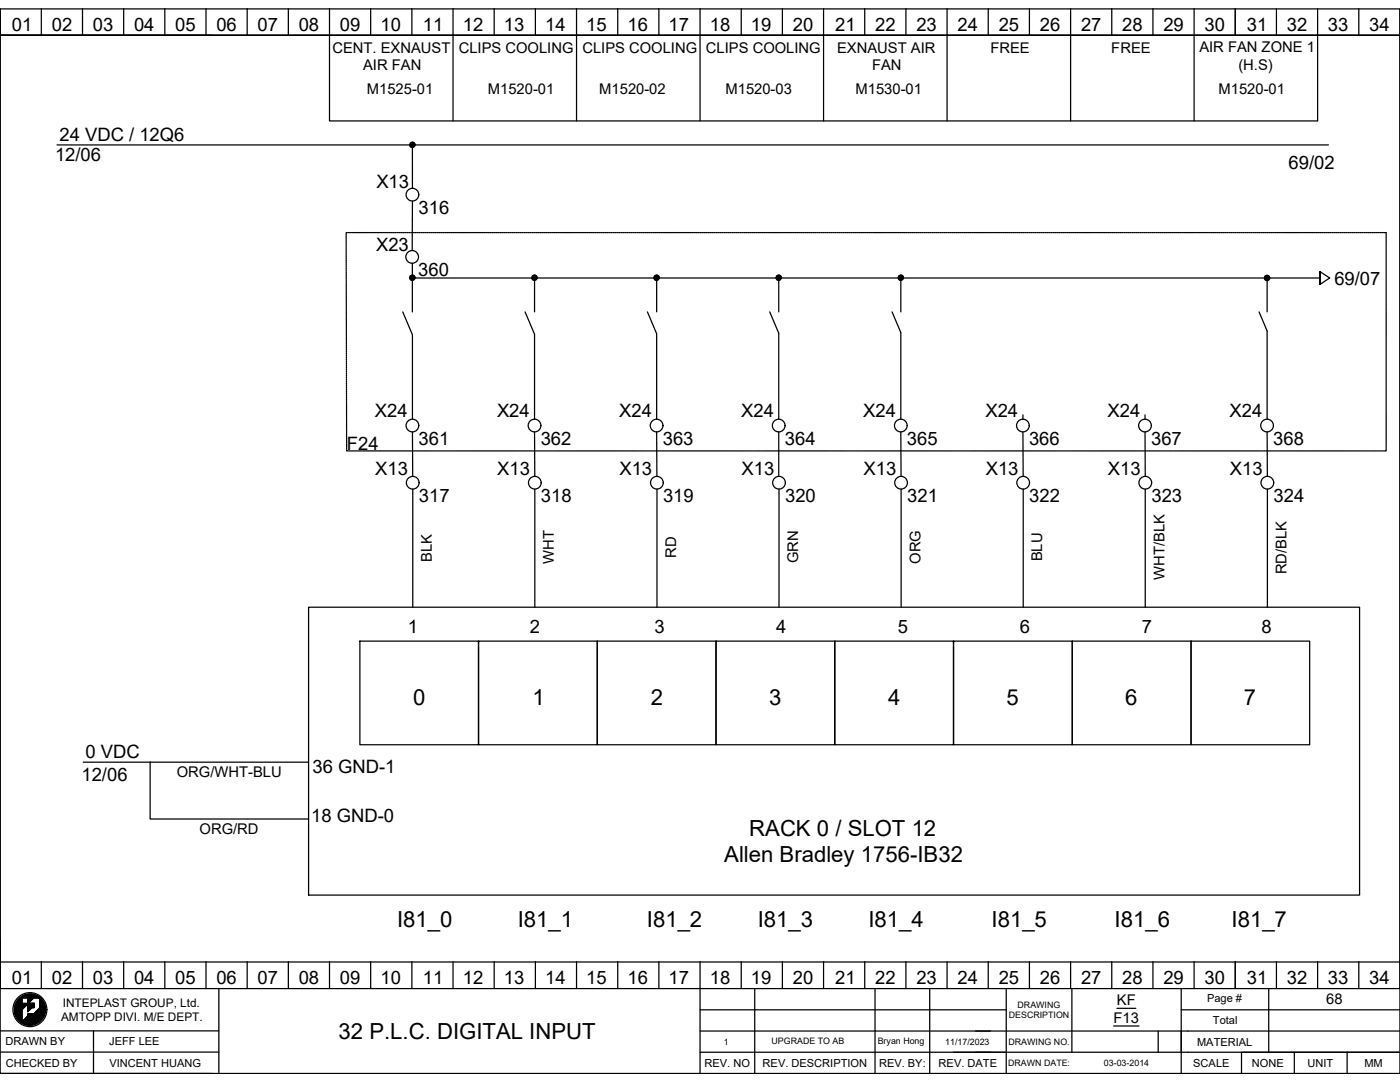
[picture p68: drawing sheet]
<svg xmlns="http://www.w3.org/2000/svg" width="279mm" height="216mm" viewBox="0 0 279 216" stroke-linecap="round" stroke-linejoin="round" font-family="sans-serif">
<defs><g id="words">
<g font-size="4.4">
<text x="82.5" y="140.6">0</text>
<text x="106.3" y="140.6">1</text>
<text x="129.9" y="140.6">2</text>
<text x="153.5" y="140.6">3</text>
<text x="177.2" y="140.6">4</text>
<text x="200.8" y="140.6">5</text>
<text x="224.5" y="140.6">6</text>
<text x="248.2" y="140.6">7</text>
<text x="149.5" y="166.8">RACK 0 / SLOT 12</text>
<text x="144.5" y="172">Allen Bradley 1756-IB32</text>
<text x="79.2" y="185.1">I81_0</text>
<text x="103.3" y="185.1">I81_1</text>
<text x="129.1" y="185.1">I81_2</text>
<text x="151.2" y="185.1">I81_3</text>
<text x="173.3" y="185.1">I81_4</text>
<text x="197.9" y="185.1">I81_5</text>
<text x="222.5" y="185.1">I81_6</text>
<text x="245.8" y="185.1">I81_7</text>
<text x="67.6" y="207.3">32 P.L.C. DIGITAL INPUT</text>
</g>
<g font-size="3.7">
<text x="2.3" y="6.2">01</text>
<text x="10.3" y="6.2">02</text>
<text x="18.5" y="6.2">03</text>
<text x="26.8" y="6.2">04</text>
<text x="35" y="6.2">05</text>
<text x="43.2" y="6.2">06</text>
<text x="51.4" y="6.2">07</text>
<text x="59.6" y="6.2">08</text>
<text x="67.8" y="6.2">09</text>
<text x="75.9" y="6.2">10</text>
<text x="84.4" y="6.2">11</text>
<text x="92.4" y="6.2">12</text>
<text x="100.6" y="6.2">13</text>
<text x="108.8" y="6.2">14</text>
<text x="117" y="6.2">15</text>
<text x="125.2" y="6.2">16</text>
<text x="133.4" y="6.2">17</text>
<text x="141.7" y="6.2">18</text>
<text x="149.9" y="6.2">19</text>
<text x="158.2" y="6.2">20</text>
<text x="166.7" y="6.2">21</text>
<text x="174.7" y="6.2">22</text>
<text x="182.9" y="6.2">23</text>
<text x="191.1" y="6.2">24</text>
<text x="199.3" y="6.2">25</text>
<text x="207.5" y="6.2">26</text>
<text x="215.8" y="6.2">27</text>
<text x="224" y="6.2">28</text>
<text x="232.2" y="6.2">29</text>
<text x="240.4" y="6.2">30</text>
<text x="248.8" y="6.2">31</text>
<text x="256.8" y="6.2">32</text>
<text x="265" y="6.2">33</text>
<text x="273.2" y="6.2">34</text>
<text x="11.9" y="28.1">24 VDC / 12Q6</text>
<text x="11" y="32.1">12/06</text>
<text x="257.2" y="33.8">69/02</text>
<text x="75.1" y="37.6">X13</text>
<text x="83.5" y="42.6">316</text>
<text x="75.1" y="50">X23</text>
<text x="83.5" y="55.1">360</text>
<text x="266.3" y="56.8">69/07</text>
<text x="74.8" y="83.3">X24</text>
<text x="99.2" y="83.3">X24</text>
<text x="123.6" y="83.3">X24</text>
<text x="147.9" y="83.3">X24</text>
<text x="172.3" y="83.3">X24</text>
<text x="196.7" y="83.3">X24</text>
<text x="221" y="83.3">X24</text>
<text x="245.4" y="83.3">X24</text>
<text x="69.2" y="89.8">F24</text>
<text x="83.5" y="88.7">361</text>
<text x="107.9" y="88.7">362</text>
<text x="132.3" y="88.7">363</text>
<text x="156.6" y="88.7">364</text>
<text x="181" y="88.7">365</text>
<text x="205.4" y="88.7">366</text>
<text x="229.7" y="88.7">367</text>
<text x="254.1" y="88.7">368</text>
<text x="74.9" y="94.7">X13</text>
<text x="99.3" y="94.7">X13</text>
<text x="123.6" y="94.7">X13</text>
<text x="148" y="94.7">X13</text>
<text x="172.3" y="94.7">X13</text>
<text x="196.7" y="94.7">X13</text>
<text x="221.1" y="94.7">X13</text>
<text x="245.4" y="94.7">X13</text>
<text x="83.6" y="100.1">317</text>
<text x="108" y="100.1">318</text>
<text x="132.3" y="100.1">319</text>
<text x="156.7" y="100.1">320</text>
<text x="181.1" y="100.1">321</text>
<text x="205.4" y="100.1">322</text>
<text x="229.8" y="100.1">323</text>
<text x="254.2" y="100.1">324</text>
<text x="81.4" y="126.3">1</text>
<text x="105.7" y="126.3">2</text>
<text x="130.6" y="126.2">3</text>
<text x="154.9" y="126.2">4</text>
<text x="179.2" y="126.2">5</text>
<text x="203.5" y="126.3">6</text>
<text x="227.9" y="126.2">7</text>
<text x="251.8" y="126.3">8</text>
<text x="16.3" y="155.8">12/06</text>
<text x="17" y="151.2">0 VDC</text>
<text x="62.4" y="154.2">36 GND-1</text>
<text x="62.1" y="164.1">18 GND-0</text>
<text x="2.3" y="196.4">01</text>
<text x="10.3" y="196.4">02</text>
<text x="18.5" y="196.4">03</text>
<text x="26.8" y="196.4">04</text>
<text x="35" y="196.4">05</text>
<text x="43.2" y="196.4">06</text>
<text x="51.4" y="196.4">07</text>
<text x="59.6" y="196.4">08</text>
<text x="67.8" y="196.4">09</text>
<text x="75.9" y="196.4">10</text>
<text x="84.4" y="196.4">11</text>
<text x="92.4" y="196.4">12</text>
<text x="100.6" y="196.4">13</text>
<text x="108.8" y="196.4">14</text>
<text x="117" y="196.4">15</text>
<text x="125.2" y="196.4">16</text>
<text x="133.4" y="196.4">17</text>
<text x="141.7" y="196.4">18</text>
<text x="149.9" y="196.4">19</text>
<text x="158.2" y="196.4">20</text>
<text x="166.7" y="196.4">21</text>
<text x="174.7" y="196.4">22</text>
<text x="182.9" y="196.4">23</text>
<text x="191.1" y="196.4">24</text>
<text x="199.3" y="196.4">25</text>
<text x="207.5" y="196.4">26</text>
<text x="215.8" y="196.4">27</text>
<text x="224" y="196.4">28</text>
<text x="232.2" y="196.4">29</text>
<text x="240.4" y="196.4">30</text>
<text x="248.8" y="196.4">31</text>
<text x="256.8" y="196.4">32</text>
<text x="265" y="196.4">33</text>
<text x="273.2" y="196.4">34</text>
</g>
<g font-size="2.9">
<text x="66.3" y="10.5">CENT. EXNAUST</text>
<text x="91.6" y="10.6">CLIPS COOLING</text>
<text x="116.2" y="10.6">CLIPS COOLING</text>
<text x="140.9" y="10.5">CLIPS COOLING</text>
<text x="167.1" y="10.5">EXNAUST AIR</text>
<text x="197.7" y="10.7">FREE</text>
<text x="221.8" y="10.7">FREE</text>
<text x="239.4" y="10.3">AIR FAN ZONE 1</text>
<text x="72.5" y="14">AIR FAN</text>
<text x="174" y="14">FAN</text>
<text x="247.1" y="13.9">(H.S)</text>
<text x="73.2" y="18.8">M1525-01</text>
<text x="97.4" y="18.7">M1520-01</text>
<text x="119.6" y="18.8">M1520-02</text>
<text x="144.8" y="18.7">M1520-03</text>
<text x="170.8" y="18.8">M1530-01</text>
<text x="243.2" y="18.8">M1520-01</text>
<text x="86.2" y="112.1" transform="rotate(-90 86.2 112.1)">BLK</text>
<text x="110.5" y="112.5" transform="rotate(-90 110.5 112.5)">WHT</text>
<text x="134.9" y="111.3" transform="rotate(-90 134.9 111.3)">RD</text>
<text x="159.3" y="112.4" transform="rotate(-90 159.3 112.4)">GRN</text>
<text x="183.7" y="112.5" transform="rotate(-90 183.7 112.5)">ORG</text>
<text x="208" y="112" transform="rotate(-90 208 112)">BLU</text>
<text x="232.4" y="115.7" transform="rotate(-90 232.4 115.7)">WHT/BLK</text>
<text x="256.8" y="114.6" transform="rotate(-90 256.8 114.6)">RD/BLK</text>
<text x="35.3" y="155.1">ORG/WHT-BLU</text>
<text x="39.8" y="166.4">ORG/RD</text>
<text x="222.9" y="200.6">KF</text>
<text x="264.7" y="200.4">68</text>
<text x="222.2" y="204.1">F13</text>
</g>
<g font-size="2.4">
<text x="12.2" y="203.7">AMTOPP DIVI. M/E DEPT.</text>
<text x="12.5" y="200.9">INTEPLAST GROUP, Ltd.</text>
</g>
<g font-size="2.2">
<text x="240.9" y="200">Page #</text>
<text x="1.1" y="208.6">DRAWN BY</text>
<text x="21.8" y="208.6">JEFF LEE</text>
<text x="238.9" y="208.6">MATERIAL</text>
<text x="242.1" y="204.4">Total</text>
<text x="1.1" y="212.9">CHECKED BY</text>
<text x="21.8" y="212.8">VINCENT HUANG</text>
<text x="140.6" y="212.9">REV. NO</text>
<text x="152.2" y="212.9">REV. DESCRIPTION</text>
<text x="175.4" y="212.9">REV. BY:</text>
<text x="187.3" y="212.9">REV. DATE</text>
<text x="238.1" y="212.9">SCALE</text>
<text x="249.8" y="212.9">NONE</text>
<text x="260.9" y="212.9">UNIT</text>
<text x="272.3" y="212.9">MM</text>
</g>
<g font-size="1.8">
<text x="201.3" y="203.2">DESCRIPTION</text>
<text x="203.1" y="201.1">DRAWING</text>
<text x="144.4" y="208.5">1</text>
<text x="154" y="208.4">UPGRADE TO AB</text>
<text x="175.2" y="208.3">Bryan Hong</text>
<text x="188.6" y="208.5">11/17/2023</text>
<text x="201.3" y="208.5">DRAWING NO.</text>
<text x="201.2" y="212.7">DRAWN DATE:</text>
<text x="220.3" y="212.7">03-03-2014</text>
</g>
</g></defs>
<g fill="none" stroke="#000" stroke-width=".25">
<path d="M0 1.8h279.4v212.4h-279.4zM0 7v-5.2v5.2M0 7v185v-4.3M8.2 1.7v5.3M16.5 1.7v5.3M24.7 1.7v5.3M32.9 1.7v5.3M41.1 1.7v5.3M42.4 7h-42.4h279.4M49.3 1.7v5.3M57.5 1.7v5.3M65.8 1.7v22.4h197.2v-22.4"/>
<path d="M74 1.7v5.3M82.2 1.7v5.3M90.4 1.7v22.4M98.6 1.7v5.3M106.8 1.7v5.3M115.1 1.7v22.4M123.3 1.7v5.3M131.5 1.7v5.3M139.7 1.7v22.4M147.9 1.7v5.3M156.1 1.7v5.3M164.4 1.7v22.4"/>
<path d="M172.6 1.7v5.3M180.8 1.7v5.3M189 1.7v22.4M197.2 1.7v5.3M205.4 1.7v5.3M213.7 1.7v22.4M221.9 1.7v5.3M230.1 1.7v5.3M238.3 1.7v22.4M246.5 1.7v5.3M254.7 1.7v5.3M271.2 1.7v5.3"/>
<path d="M279.4 1.8v195.5h-279.4v-5.3h279.4M11.4 28.9h253.7M82 28.5l-.1 .1M82.3 28.4l-.5 .5M82.3 28.9v8.7M82.4 28.4l-.6 .6M82.6 28.5l-.7 .7M82.7 28.5l-.8 .8M82.8 28.6l-.8 .8M82.8 28.8l-.6 .6M82.8 28.9l-.5 .5M69.1 46.7v.3"/>
<path d="M69.1 47.1v.3M69.1 47.5v.3M69.1 47.9v.3M69.1 48.3v.3M69.1 48.7v.3M69.1 49.1v.3M69.1 49.5v.2M69.1 49.9v.2M69.1 50.3v.2M69.1 50.7v.2M69.1 51.1v.2M69.1 51.5v.2"/>
<path d="M69.1 51.9v.2M69.1 52.2v.3M69.1 52.6v.3M69.1 53v.3M69.1 53.4v.3M69.1 53.8v.3M69.1 54.2v.3M69.1 54.6v.3M69.1 55v.3M69.1 55.4v.3M69.1 55.8v.3M69.1 56.2v.3"/>
<path d="M69.1 56.6v.3M69.1 57v.3M69.1 57.4v.3M69.1 57.8v.2M69.1 58.2v.2M69.1 58.6v.2M69.1 59v.2M69.1 59.4v.2M69.1 59.8v.2M69.2 46.4h-.1v.2M69.3 46.4h.3M69.7 46.4h.3"/>
<path d="M70.1 46.4h.3M70.5 46.4h.3M70.9 46.4h.3M71.3 46.4h.3M71.7 46.4h.3M72.1 46.4h.3M72.5 46.4h.3M72.9 46.4h.3M73.3 46.4h.3M73.7 46.4h.3M74.1 46.4h.3M74.5 46.4h.3"/>
<path d="M74.9 46.4h.2M75.3 46.4h.2M75.7 46.4h.2M76.1 46.4h.2M76.5 46.4h.2M76.9 46.4h.2M77.3 46.4h.2M77.6 46.4h.3M78 46.4h.3M78.4 46.4h.3M78.8 46.4h.3M79.2 46.4h.3"/>
<path d="M79.6 46.4h.3M80 46.4h.3M80.4 46.4h.3M80.8 46.4h.3M81.2 46.4h.3M81.6 46.4h.3M82 55l-.1 .1M82 46.4h.3M82.3 54.9l-.5 .5M82.3 52.5v9.7M82.3 55.5h181.1M82.3 40.1v9.9"/>
<path d="M82.4 46.4h.3M82.4 54.9l-.6 .7M82.6 55l-.8 .7M82.7 55.1l-.8 .7M82.8 55.2l-.8 .7M82.8 46.4h.3M82.8 55.3l-.6 .6M82.8 55.5l-.5 .4M83.2 46.4h.2M83.6 46.4h.2M84 46.4h.2M84.4 46.4h.2"/>
<path d="M84.8 46.4h.2M85.2 46.4h.2M85.6 46.4h.2M86 46.4h.2M86.3 46.4h.3M86.7 46.4h.3M87.1 46.4h.3M87.5 46.4h.3M87.9 46.4h.3M88.3 46.4h.3M88.7 46.4h.3M89.1 46.4h.3"/>
<path d="M89.5 46.4h.3M89.9 46.4h.3M90.3 46.4h.3M90.7 46.4h.3M91.1 46.4h.3M91.5 46.4h.3M91.9 46.4h.2M92.3 46.4h.2M92.7 46.4h.2M93.1 46.4h.2M93.5 46.4h.2M93.9 46.4h.2"/>
<path d="M94.3 46.4h.2M94.7 46.4h.2M95 46.4h.3M95.4 46.4h.3M95.8 46.4h.3M96.2 46.4h.3M96.6 46.4h.3M97 46.4h.3M97.4 46.4h.3M97.8 46.4h.3M98.2 46.4h.3M98.6 46.4h.3"/>
<path d="M99 46.4h.3M99.4 46.4h.3M99.8 46.4h.3M100.2 46.4h.2M100.6 46.4h.2M101 46.4h.2M101.4 46.4h.2M101.8 46.4h.2M102.2 46.4h.2M102.6 46.4h.2M102.9 46.4h.3M103.3 46.4h.3"/>
<path d="M103.7 46.4h.3M104.1 46.4h.3M104.5 46.4h.3M104.9 46.4h.3M105.3 46.4h.3M105.7 46.4h.3M106.1 46.4h.3M106.4 55l-.2 .1M106.5 46.4h.3M106.6 54.9l-.5 .5M106.7 55.5v6.7M106.8 54.9l-.6 .7"/>
<path d="M106.9 46.4h.3M106.9 55l-.7 .7M107 55.1l-.7 .7M107.1 55.2l-.7 .7M107.2 55.3l-.7 .6M107.2 55.5l-.5 .4M107.3 46.4h.3M107.7 46.4h.3M108.1 46.4h.3M108.5 46.4h.2M108.9 46.4h.2M109.3 46.4h.2"/>
<path d="M109.7 46.4h.2M110.1 46.4h.2M110.5 46.4h.2M110.9 46.4h.2M111.3 46.4h.2M111.6 46.4h.3M112 46.4h.3M112.4 46.4h.3M112.8 46.4h.3M113.2 46.4h.3M113.6 46.4h.3M114 46.4h.3"/>
<path d="M114.4 46.4h.3M114.8 46.4h.3M115.2 46.4h.3M115.6 46.4h.3M116 46.4h.3M116.4 46.4h.3M116.8 46.4h.3M117.2 46.4h.2M117.6 46.4h.2M118 46.4h.2M118.4 46.4h.2M118.8 46.4h.2"/>
<path d="M119.2 46.4h.2M119.6 46.4h.2M120 46.4h.2M120.3 46.4h.3M120.7 46.4h.3M121.1 46.4h.3M121.5 46.4h.3M121.9 46.4h.3M122.3 46.4h.3M122.7 46.4h.3M123.1 46.4h.3M123.5 46.4h.3"/>
<path d="M123.9 46.4h.3M124.3 46.4h.3M124.7 46.4h.3M125.1 46.4h.3M125.5 46.4h.3M125.9 46.4h.2M126.3 46.4h.2M126.7 46.4h.2M127.1 46.4h.2M127.5 46.4h.2M127.9 46.4h.2M128.3 46.4h.2"/>
<path d="M128.6 46.4h.3M129 46.4h.3M129.4 46.4h.3M129.8 46.4h.3M130.2 46.4h.3M130.6 46.4h.3M130.7 55l-.1 .1M131 54.9l-.5 .5M131 46.4h.3M131 55.5v6.7M131.2 54.9l-.7 .7M131.3 55l-.7 .7"/>
<path d="M131.4 46.4h.3M131.4 55.1l-.7 .7M131.5 55.2l-.7 .7M131.6 55.3l-.7 .6M131.6 55.5l-.5 .4M131.8 46.4h.3M132.2 46.4h.3M132.6 46.4h.3M133 46.4h.3M133.4 46.4h.3M133.8 46.4h.2M134.2 46.4h.2"/>
<path d="M134.6 46.4h.2M135 46.4h.2M135.4 46.4h.2M135.8 46.4h.2M136.2 46.4h.2M136.6 46.4h.2M136.9 46.4h.3M137.3 46.4h.3M137.7 46.4h.3M138.1 46.4h.3M138.5 46.4h.3M138.9 46.4h.3"/>
<path d="M139.3 46.4h.3M139.7 46.4h.3M140.1 46.4h.3M140.5 46.4h.3M140.9 46.4h.3M141.3 46.4h.3M141.7 46.4h.3M142.1 46.4h.3M142.5 46.4h.2M142.9 46.4h.2M143.3 46.4h.2M143.7 46.4h.2"/>
<path d="M144.1 46.4h.2M144.5 46.4h.2M144.9 46.4h.2M145.3 46.4h.2M145.6 46.4h.3M146 46.4h.3M146.4 46.4h.3M146.8 46.4h.3M147.2 46.4h.3M147.6 46.4h.3M148 46.4h.3M148.4 46.4h.3"/>
<path d="M148.8 46.4h.3M149.2 46.4h.3M149.6 46.4h.3M150 46.4h.3M150.4 46.4h.3M150.8 46.4h.3M151.2 46.4h.2M151.6 46.4h.2M152 46.4h.2M152.4 46.4h.2M152.8 46.4h.2M153.2 46.4h.2"/>
<path d="M153.6 46.4h.2M154 46.4h.2M154.3 46.4h.3M154.7 46.4h.3M155.1 55l-.1 .1M155.1 46.4h.3M155.4 54.9l-.5 .5M155.4 55.5v6.7M155.5 46.4h.3M155.6 54.9l-.7 .7M155.7 55l-.7 .7M155.8 55.1l-.8 .7"/>
<path d="M155.9 55.2l-.7 .7M155.9 55.3l-.6 .6M155.9 46.4h.3M155.9 55.5l-.4 .4M156.3 46.4h.3M156.7 46.4h.3M157.1 46.4h.3M157.5 46.4h.3M157.9 46.4h.3M158.3 46.4h.3M158.7 46.4h.3M159.1 46.4h.3"/>
<path d="M159.5 46.4h.2M159.9 46.4h.2M160.3 46.4h.2M160.7 46.4h.2M161.1 46.4h.2M161.5 46.4h.2M161.9 46.4h.2M162.2 46.4h.3M162.6 46.4h.3M163 46.4h.3M163.4 46.4h.3M163.8 46.4h.3"/>
<path d="M164.2 46.4h.3M164.6 46.4h.3M165 46.4h.3M165.4 46.4h.3M165.8 46.4h.3M166.2 46.4h.3M166.6 46.4h.3M167 46.4h.3M167.4 46.4h.3M167.8 46.4h.2M168.2 46.4h.2M168.6 46.4h.2"/>
<path d="M169 46.4h.2M169.4 46.4h.2M169.8 46.4h.2M170.2 46.4h.2M170.6 46.4h.2M170.9 46.4h.3M171.3 46.4h.3M171.7 46.4h.3M172.1 46.4h.3M172.5 46.4h.3M172.9 46.4h.3M173.3 46.4h.3"/>
<path d="M173.7 46.4h.3M174.1 46.4h.3M174.5 46.4h.3M174.9 46.4h.3M175.3 46.4h.3M175.7 46.4h.3M176.1 46.4h.3M176.5 46.4h.2M176.9 46.4h.2M177.3 46.4h.2M177.7 46.4h.2M178.1 46.4h.2"/>
<path d="M178.5 46.4h.2M178.9 46.4h.2M179.2 46.4h.3M179.5 55l-.1 .1M179.6 46.4h.3M179.8 54.9l-.5 .5M179.8 55.5v6.7M179.9 54.9l-.6 .7M180 46.4h.3M180.1 55l-.8 .7M180.2 55.1l-.8 .7M180.2 55.2l-.7 .7"/>
<path d="M180.3 55.3l-.6 .6M180.3 55.5l-.5 .4M180.4 46.4h.3M180.8 46.4h.3M181.2 46.4h.3M181.6 46.4h.3M182 46.4h.3M182.4 46.4h.3M182.8 46.4h.3M183.2 46.4h.3M183.6 46.4h.3M184 46.4h.3"/>
<path d="M184.4 46.4h.3M184.8 46.4h.2M185.2 46.4h.2M185.6 46.4h.2M186 46.4h.2M186.4 46.4h.2M186.8 46.4h.2M187.2 46.4h.2M187.6 46.4h.2M187.9 46.4h.3M188.3 46.4h.3M188.7 46.4h.3"/>
<path d="M189.1 46.4h.3M189.5 46.4h.3M189.9 46.4h.3M190.3 46.4h.3M190.7 46.4h.3M191.1 46.4h.3M191.5 46.4h.3M191.9 46.4h.3M192.3 46.4h.3M192.7 46.4h.3M193.1 46.4h.2M193.5 46.4h.2"/>
<path d="M193.9 46.4h.2M194.3 46.4h.2M194.7 46.4h.2M195.1 46.4h.2M195.5 46.4h.2M195.9 46.4h.2M196.2 46.4h.3M196.6 46.4h.3M197 46.4h.3M197.4 46.4h.3M197.8 46.4h.3M198.2 46.4h.3"/>
<path d="M198.6 46.4h.3M199 46.4h.3M199.4 46.4h.3M199.8 46.4h.3M200.2 46.4h.3M200.6 46.4h.3M201 46.4h.3M201.4 46.4h.2M201.8 46.4h.2M202.2 46.4h.2M202.6 46.4h.2M203 46.4h.2"/>
<path d="M203.4 46.4h.2M203.8 46.4h.2M204.2 46.4h.2M204.5 46.4h.3M204.9 46.4h.3M205.3 46.4h.3M205.7 46.4h.3M206.1 46.4h.3M206.5 46.4h.3M206.9 46.4h.3M207.3 46.4h.3M207.7 46.4h.3"/>
<path d="M208.1 46.4h.3M208.5 46.4h.3M208.9 46.4h.3M209.3 46.4h.3M209.7 46.4h.3M210.1 46.4h.2M210.5 46.4h.2M210.9 46.4h.2M211.3 46.4h.2M211.7 46.4h.2M212.1 46.4h.2M212.5 46.4h.2"/>
<path d="M212.9 46.4h.2M213.2 46.4h.3M213.6 46.4h.3M214 46.4h.3M214.4 46.4h.3M214.8 46.4h.3M215.2 46.4h.3M215.6 46.4h.3M216 46.4h.3M216.4 46.4h.3M216.8 46.4h.3M217.2 46.4h.3"/>
<path d="M217.6 46.4h.3M218 46.4h.3M218.4 46.4h.3M218.8 46.4h.2M219.2 46.4h.2M219.6 46.4h.2M220 46.4h.2M220.4 46.4h.2M220.8 46.4h.2M221.2 46.4h.2M221.5 46.4h.3M221.9 46.4h.3"/>
<path d="M222.3 46.4h.3M222.7 46.4h.3M223.1 46.4h.3M223.5 46.4h.3M223.9 46.4h.3M224.3 46.4h.3M224.7 46.4h.3M225.1 46.4h.3M225.5 46.4h.3M225.9 46.4h.3M226.3 46.4h.3M226.7 46.4h.2"/>
<path d="M227.1 46.4h.2M227.5 46.4h.2M227.9 46.4h.2M228.3 46.4h.2M228.7 46.4h.2M229.1 46.4h.2M229.5 46.4h.2M229.8 46.4h.3M230.2 46.4h.3M230.6 46.4h.3M231 46.4h.3M231.4 46.4h.3"/>
<path d="M231.8 46.4h.3M232.2 46.4h.3M232.6 46.4h.3M233 46.4h.3M233.4 46.4h.3M233.8 46.4h.3M234.2 46.4h.3M234.6 46.4h.3M235 46.4h.3M235.4 46.4h.2M235.8 46.4h.2M236.2 46.4h.2"/>
<path d="M236.6 46.4h.2M237 46.4h.2M237.4 46.4h.2M237.8 46.4h.2M238.2 46.4h.2M238.5 46.4h.3M238.9 46.4h.3M239.3 46.4h.3M239.7 46.4h.3M240.1 46.4h.3M240.5 46.4h.3M240.9 46.4h.3"/>
<path d="M241.3 46.4h.3M241.7 46.4h.3M242.1 46.4h.3M242.5 46.4h.3M242.9 46.4h.3M243.3 46.4h.3M243.7 46.4h.3M244.1 46.4h.2M244.5 46.4h.2M244.9 46.4h.2M245.3 46.4h.2M245.7 46.4h.2"/>
<path d="M246.1 46.4h.2M246.5 46.4h.2M246.9 46.4h.2M247.2 46.4h.3M247.6 46.4h.3M248 46.4h.3M248.4 46.4h.3M248.8 46.4h.3M249.2 46.4h.3M249.6 46.4h.3M250 46.4h.3M250.4 46.4h.3"/>
<path d="M250.8 46.4h.3M251.2 46.4h.3M251.6 46.4h.3M252 46.4h.3M252.4 46.4h.2M252.6 55l-.2 .2M252.8 46.4h.2M252.9 54.9l-.6 .5M252.9 55.5v6.7M253 55l-.6 .6M253.1 55l-.7 .7M253.2 46.4h.2"/>
<path d="M253.3 55.1l-.8 .7M253.3 55.2l-.7 .7M253.4 55.3l-.7 .7M253.4 55.5l-.5 .5M253.6 46.4h.2M254 46.4h.2M254.4 46.4h.2M254.8 46.4h.2M255.2 46.4h.2M255.5 46.4h.3M255.9 46.4h.3M256.3 46.4h.3"/>
<path d="M256.7 46.4h.3M257.1 46.4h.3M257.5 46.4h.3M257.9 46.4h.3M258.3 46.4h.3M258.7 46.4h.3M259.1 46.4h.3M259.5 46.4h.3M259.9 46.4h.3M260.3 46.4h.3M260.7 46.4h.2M261.1 46.4h.2"/>
<path d="M261.5 46.4h.2M261.9 46.4h.2M262.3 46.4h.2M262.7 46.4h.2M263.1 46.4h.2M263.4 54.2v2.5l2-1.2-2-1.3v2.6M263.5 46.4h.2M263.8 46.4h.3M264.2 46.4h.3M264.6 46.4h.3M265 46.4h.3M265.4 46.4h.3"/>
<path d="M265.8 46.4h.3M266.2 46.4h.3M266.6 46.4h.3M267 46.4h.3M267.4 46.4h.3M267.8 46.4h.3M268.2 46.4h.3M268.6 46.4h.3M269 46.4h.3M269.4 46.4h.2M269.8 46.4h.2M270.2 46.4h.2"/>
<path d="M270.6 46.4h.2M271 46.4h.2M271.4 46.4h.2M271.8 46.4h.2M272.2 46.4h.2M272.5 46.4h.3M272.9 46.4h.3M273.3 46.4h.3M273.7 46.4h.3M274.1 46.4h.3M274.5 46.4h.3M274.9 46.4h.3"/>
<path d="M275.3 46.4h.3M275.7 46.4h.3M276.1 46.4h.3M276.5 46.4h.1v.2M276.6 46.7v.3M276.6 47.1v.3M276.6 47.5v.3M276.6 47.9v.3M276.6 48.3v.3M276.6 48.7v.3M276.6 49.1v.3M276.6 49.5v.2"/>
<path d="M276.6 49.9v.2M276.6 50.3v.2M276.6 50.7v.2M276.6 51.1v.2M276.6 51.5v.2M276.6 51.9v.2M276.6 52.2v.3M276.6 52.6v.3M276.6 53v.3M276.6 53.4v.3M276.6 53.8v.3M276.6 54.2v.3"/>
<path d="M276.6 54.6v.3M276.6 55v.3M276.6 55.4v.3M276.6 55.8v.3M276.6 56.2v.3M276.6 56.6v.3M276.6 57v.3M276.6 57.4v.3M276.6 57.8v.2M276.6 58.2v.2M276.6 58.6v.2M276.6 59v.2"/>
<path d="M276.6 59.4v.2M276.6 59.8v.2M69.1 60.2v.2M69.1 60.6v.2M69.1 60.9v.3M69.1 61.3v.3M69.1 61.7v.3M69.1 62.1v.3M69.1 62.5v.3M69.1 62.9v.3M69.1 63.3v.3M69.1 63.7v.3"/>
<path d="M69.1 64.1v.3M69.1 64.5v.3M69.1 66.9v.2M69.1 64.9v.3M69.1 65.3v.3M69.1 65.7v.3M69.1 66.1v.3M69.1 66.5v.2M69.1 67.3v.2M69.1 67.7v.2M69.1 68.1v.2M69.1 68.5v.2"/>
<path d="M69.1 68.9v.2M69.1 69.2v.3M69.1 69.6v.3M69.1 70v.3M69.1 70.4v.3M69.1 70.8v.3M69.1 71.2v.3M69.1 71.6v.3M69.1 72v.3M69.1 72.4v.3M69.1 72.8v.3M69.1 73.2v.3"/>
<path d="M69.1 73.6v.3M69.1 74v.3M69.1 74.4v.2M69.1 74.8v.2M69.1 75.2v.2M69.1 75.6v.2M69.1 76v.2M69.2 76.4v.2M69.2 76.8v.2M69.2 77.2v.2M69.2 77.5v.3M69.2 77.9v.3"/>
<path d="M69.2 78.3v.3M69.2 78.7v.3M69.2 79.1v.3M69.2 79.5v.3M69.2 79.9v.3M80.4 62.2l1.9 4.6v16.9M104.8 62.2l1.9 4.5v17M129.2 62.2l1.8 4.4v17.1M153.6 62.2l1.8 4.3v17.2M178 62.2l1.8 4.2v17.3M251.3 62.2l1.6 3.9v17.6M276.6 60.2v.2"/>
<path d="M276.6 60.6v.2M276.6 60.9v.3M276.6 61.3v.3M276.6 61.7v.3M276.6 62.1v.3M276.6 62.5v.3M276.6 62.9v.3M276.6 63.3v.3M276.6 63.7v.3M276.6 64.1v.3M276.6 64.5v.3M276.6 64.9v.3"/>
<path d="M276.6 65.3v.3M276.6 65.7v.3M276.6 66.1v.3M276.6 66.5v.2M276.6 66.9v.2M276.6 67.3v.2M276.6 67.7v.2M276.6 68.1v.2M276.6 68.5v.2M276.6 68.9v.2M276.6 69.2v.3M276.6 69.6v.3"/>
<path d="M276.6 70v.3M276.6 70.4v.3M276.6 70.8v.3M276.6 71.2v.3M276.6 71.6v.3M276.6 72v.3M276.6 72.4v.3M276.6 72.8v.3M276.6 73.2v.3M276.6 73.6v.3M276.6 74v.3M276.6 74.4v.2"/>
<path d="M276.6 74.8v.2M276.6 75.2v.2M276.6 75.6v.2M276.6 76v.2M276.6 76.4v.2M276.6 76.8v.2M276.6 77.2v.2M276.6 77.5v.3M276.6 77.9v.3M276.6 78.3v.3M276.6 78.7v.3M276.6 79.1v.3"/>
<path d="M276.6 79.5v.3M276.6 79.9v.3M69.2 80.3v.3M69.2 80.7v.3M69.2 81.1v.3M69.2 81.5v.3M69.2 81.9v.3M69.2 82.3v.3M69.2 82.7v.3M69.2 83.1v.2M69.2 83.5v.2M69.2 83.9v.2"/>
<path d="M69.2 84.3v.2M69.2 84.7v.2M69.2 85.1v.2M69.2 85.5v.2M69.2 87.8v.3M69.2 85.9v.2M69.2 86.2v.3M69.2 86.6v.3M69.2 87v.3M69.2 87.4v.3M69.2 89.8v.2h.3M69.2 88.2v.3"/>
<path d="M69.2 88.6v.3M69.2 89v.3M69.2 89.4v.3M69.6 90h.3M70 90h.3M70.4 90h.2M70.8 90h.2M71.2 90h.2M71.6 90h.2M72 90h.2M72.4 90h.2M72.8 90h.2"/>
<path d="M73.2 90h.2M73.5 90h.3M73.9 90h.3M74.3 90h.3M74.7 90h.3M75.1 90h.3M75.5 90h.3M75.9 90h.3M76.3 90h.3M76.7 90h.3M77.1 90h.3M77.5 90h.3"/>
<path d="M77.9 90h.3M78.3 90h.3M78.7 90h.3M79.1 90h.2M79.5 90h.2M79.9 90h.2M80.3 90h.2M80.7 90h.2M81.1 90h.2M81.5 90h.2M81.9 90h.2M82.2 90h.3"/>
<path d="M82.3 86.2l.1 8.9M82.4 97.6v23.6M82.6 90h.3M83 90h.3M83.4 90h.3M83.8 90h.3M84.2 90h.3M84.6 90h.3M85 90h.3M85.4 90h.3M85.8 90h.3M86.2 90h.3"/>
<path d="M86.6 90h.3M87 90h.3M87.4 90h.3M87.8 90h.2M88.2 90h.2M88.6 90h.2M89 90h.2M89.4 90h.2M89.8 90h.2M90.2 90h.2M90.6 90h.2M90.9 90h.3"/>
<path d="M91.3 90h.3M91.7 90h.3M92.1 90h.3M92.5 90h.3M92.9 90h.3M93.3 90h.3M93.7 90h.3M94.1 90h.3M94.5 90h.3M94.9 90h.3M95.3 90h.3M95.7 90h.3"/>
<path d="M96.1 90h.2M96.5 90h.2M96.9 90h.2M97.3 90h.2M97.7 90h.2M98.1 90h.2M98.5 90h.2M98.8 90h.3M99.2 90h.3M99.6 90h.3M100 90h.3M100.4 90h.3"/>
<path d="M100.8 90h.3M101.2 90h.3M101.6 90h.3M102 90h.3M102.4 90h.3M102.8 90h.3M103.2 90h.3M103.6 90h.3M104 90h.3M104.4 90h.2M104.8 90h.2M105.2 90h.2"/>
<path d="M105.6 90h.2M106 90h.2M106.4 90h.2M106.7 86.2v8.9M106.7 97.6v23.6M106.8 90h.2M107.2 90h.2M107.5 90h.3M107.9 90h.3M108.3 90h.3M108.7 90h.3M109.1 90h.3"/>
<path d="M109.5 90h.3M109.9 90h.3M110.3 90h.3M110.7 90h.3M111.1 90h.3M111.5 90h.3M111.9 90h.3M112.3 90h.3M112.7 90h.3M113.1 90h.2M113.5 90h.2M113.9 90h.2"/>
<path d="M114.3 90h.2M114.7 90h.2M115.1 90h.2M115.5 90h.2M115.9 90h.2M116.2 90h.3M116.6 90h.3M117 90h.3M117.4 90h.3M117.8 90h.3M118.2 90h.3M118.6 90h.3"/>
<path d="M119 90h.3M119.4 90h.3M119.8 90h.3M120.2 90h.3M120.6 90h.3M121 90h.3M121.4 90h.3M121.8 90h.2M122.2 90h.2M122.6 90h.2M123 90h.2M123.4 90h.2"/>
<path d="M123.8 90h.2M124.2 90h.2M124.5 90h.3M124.9 90h.3M125.3 90h.3M125.7 90h.3M126.1 90h.3M126.5 90h.3M126.9 90h.3M127.3 90h.3M127.7 90h.3M128.1 90h.3"/>
<path d="M128.5 90h.3M128.9 90h.3M129.3 90h.3M129.7 90h.2M130.1 90h.2M130.5 90h.2M130.9 90h.2M131 86.2l.1 8.9M131.1 97.6v23.6M131.3 90h.2M131.7 90h.2M132.1 90h.2"/>
<path d="M132.5 90h.2M132.8 90h.3M133.2 90h.3M133.6 90h.3M134 90h.3M134.4 90h.3M134.8 90h.3M135.2 90h.3M135.6 90h.3M136 90h.3M136.4 90h.3M136.8 90h.3"/>
<path d="M137.2 90h.3M137.6 90h.3M138 90h.3M138.4 90h.2M138.8 90h.2M139.2 90h.2M139.6 90h.2M140 90h.2M140.4 90h.2M140.8 90h.2M141.1 90h.3M141.5 90h.3"/>
<path d="M141.9 90h.3M142.3 90h.3M142.7 90h.3M143.1 90h.3M143.5 90h.3M143.9 90h.3M144.3 90h.3M144.7 90h.3M145.1 90h.3M145.5 90h.3M145.9 90h.3M146.3 90h.3"/>
<path d="M146.7 90h.2M147.1 90h.2M147.5 90h.2M147.9 90h.2M148.3 90h.2M148.7 90h.2M149.1 90h.2M149.5 90h.2M149.8 90h.3M150.2 90h.3M150.6 90h.3M151 90h.3"/>
<path d="M151.4 90h.3M151.8 90h.3M152.2 90h.3M152.6 90h.3M153 90h.3M153.4 90h.3M153.8 90h.3M154.2 90h.3M154.6 90h.3M155 90h.3M155.4 90h.2M155.4 86.2v8.9"/>
<path d="M155.5 97.6v23.6M155.8 90h.2M156.2 90h.2M156.6 90h.2M157 90h.2M157.4 90h.2M157.8 90h.2M158.1 90h.3M158.5 90h.3M158.9 90h.3M159.3 90h.3M159.7 90h.3"/>
<path d="M160.1 90h.3M160.5 90h.3M160.9 90h.3M161.3 90h.3M161.7 90h.3M162.1 90h.3M162.5 90h.3M162.9 90h.3M163.3 90h.2M163.7 90h.2M164.1 90h.2M164.5 90h.2"/>
<path d="M164.9 90h.2M165.3 90h.2M165.7 90h.2M166.1 90h.2M166.4 90h.3M166.8 90h.3M167.2 90h.3M167.6 90h.3M168 90h.3M168.4 90h.3M168.8 90h.3M169.2 90h.3"/>
<path d="M169.6 90h.3M170 90h.3M170.4 90h.3M170.8 90h.3M171.2 90h.3M171.6 90h.3M172 90h.2M172.4 90h.2M172.8 90h.2M173.2 90h.2M173.6 90h.2M174 90h.2"/>
<path d="M174.4 90h.2M174.8 90h.2M175.1 90h.3M175.5 90h.3M175.9 90h.3M176.3 90h.3M176.7 90h.3M177.1 90h.3M177.5 90h.3M177.9 90h.3M178.3 90h.3M178.7 90h.3"/>
<path d="M179.1 90h.3M179.5 90h.3M179.8 86.2v8.9M179.8 97.6v23.6M179.9 90h.3M180.3 90h.3M180.7 90h.2M181.1 90h.2M181.5 90h.2M181.9 90h.2M182.3 90h.2M182.7 90h.2"/>
<path d="M183.1 90h.2M183.5 90h.2M183.8 90h.3M184.2 90h.3M184.6 90h.3M185 90h.3M185.4 90h.3M185.8 90h.3M186.2 90h.3M186.6 90h.3M187 90h.3M187.4 90h.3"/>
<path d="M187.8 90h.3M188.2 90h.3M188.6 90h.3M189 90h.2M189.4 90h.2M189.8 90h.2M190.2 90h.2M190.6 90h.2M191 90h.2M191.4 90h.2M191.7 90h.3M192.1 90h.3"/>
<path d="M192.5 90h.3M192.9 90h.3M193.3 90h.3M193.7 90h.3M194.1 90h.3M194.5 90h.3M194.9 90h.3M195.3 90h.3M195.7 90h.3M196.1 90h.3M196.5 90h.3M196.9 90h.3"/>
<path d="M197.3 90h.2M197.7 90h.2M198.1 90h.2M198.5 90h.2M198.9 90h.2M199.3 90h.2M199.7 90h.2M200.1 90h.2M200.4 90h.3M200.8 90h.3M201.2 90h.3M201.6 90h.3"/>
<path d="M202 90h.3M202.4 90h.3M202.8 90h.3M203.2 90h.3M203.6 90h.3M204 90h.3M204.1 86.2l.1 8.9M204.1 82.8v.9M204.2 97.6v23.6M204.4 90h.3M204.8 90h.3M205.2 90h.3"/>
<path d="M205.6 90h.3M206 90h.2M206.4 90h.2M206.8 90h.2M207.2 90h.2M207.6 90h.2M208 90h.2M208.4 90h.2M208.8 90h.2M209.1 90h.3M209.5 90h.3M209.9 90h.3"/>
<path d="M210.3 90h.3M210.7 90h.3M211.1 90h.3M211.5 90h.3M211.9 90h.3M212.3 90h.3M212.7 90h.3M213.1 90h.3M213.5 90h.3M213.9 90h.3M214.3 90h.3M214.7 90h.2"/>
<path d="M215.1 90h.2M215.5 90h.2M215.9 90h.2M216.3 90h.2M216.7 90h.2M217.1 90h.2M217.4 90h.3M217.8 90h.3M218.2 90h.3M218.6 90h.3M219 90h.3M219.4 90h.3"/>
<path d="M219.8 90h.3M220.2 90h.3M220.6 90h.3M221 90h.3M221.4 90h.3M221.8 90h.3M222.2 90h.3M222.6 90h.2M223 90h.2M223.4 90h.2M223.8 90h.2M224.2 90h.2"/>
<path d="M224.6 90h.2M225 90h.2M225.4 90h.2M225.7 90h.3M226.1 90h.3M226.5 90h.3M226.9 90h.3M227.3 90h.3M227.7 90h.3M228.1 90h.3M228.5 90h.3M228.5 86.2l.1 8.9"/>
<path d="M228.5 82.8v.9M228.6 97.6v23.6M228.9 90h.3M229.3 90h.3M229.7 90h.3M230.1 90h.3M230.5 90h.3M230.9 90h.3M231.3 90h.2M231.7 90h.2M232.1 90h.2M232.5 90h.2"/>
<path d="M232.9 90h.2M233.3 90h.2M233.7 90h.2M234.1 90h.2M234.4 90h.3M234.8 90h.3M235.2 90h.3M235.6 90h.3M236 90h.3M236.4 90h.3M236.8 90h.3M237.2 90h.3"/>
<path d="M237.6 90h.3M238 90h.3M238.4 90h.3M238.8 90h.3M239.2 90h.3M239.6 90h.3M240 90h.2M240.4 90h.2M240.8 90h.2M241.2 90h.2M241.6 90h.2M242 90h.2"/>
<path d="M242.4 90h.2M242.7 90h.3M243.1 90h.3M243.5 90h.3M243.9 90h.3M244.3 90h.3M244.7 90h.3M245.1 90h.3M245.5 90h.3M245.9 90h.3M246.3 90h.3M246.7 90h.3"/>
<path d="M247.1 90h.3M247.5 90h.3M247.9 90h.3M248.3 90h.2M248.7 90h.2M249.1 90h.2M249.5 90h.2M249.9 90h.2M250.3 90h.2M250.7 90h.2M251.1 90h.2M251.4 90h.3"/>
<path d="M251.8 90h.3M252.2 90h.3M252.6 90h.3M252.9 86.2v8.9M252.9 97.6v23.6M253 90h.3M253.4 90h.3M253.8 90h.3M254.2 90h.3M254.6 90h.3M255 90h.3M255.4 90h.3"/>
<path d="M255.8 90h.3M256.2 90h.3M256.6 90h.2M257 90h.2M257.4 90h.2M257.8 90h.2M258.2 90h.2M258.6 90h.2M259 90h.2M259.3 90h.3M259.7 90h.3M260.1 90h.3"/>
<path d="M260.5 90h.3M260.9 90h.3M261.3 90h.3M261.7 90h.3M262.1 90h.3M262.5 90h.3M262.9 90h.3M263.3 90h.3M263.7 90h.3M264.1 90h.3M264.5 90h.3M264.9 90h.2"/>
<path d="M265.3 90h.2M265.7 90h.2M266.1 90h.2M266.5 90h.2M266.9 90h.2M267.3 90h.2M267.7 90h.2M268 90h.3M268.4 90h.3M268.8 90h.3M269.2 90h.3M269.6 90h.3"/>
<path d="M270 90h.3M270.4 90h.3M270.8 90h.3M271.2 90h.3M271.6 90h.3M272 90h.3M272.4 90h.3M272.8 90h.3M273.2 90h.3M273.6 90h.2M274 90h.2M274.4 90h.2"/>
<path d="M274.8 90h.2M275.2 90h.2M275.6 90h.2M276 90h.2M276.6 89.8v.2h-.2M276.6 80.3v.3M276.6 80.7v.3M276.6 81.1v.3M276.6 81.5v.3M276.6 81.9v.3M276.6 82.3v.3M276.6 82.7v.3"/>
<path d="M276.6 83.1v.2M276.6 83.5v.2M276.6 83.9v.2M276.6 84.3v.2M276.6 84.7v.2M276.6 85.1v.2M276.6 85.5v.2M276.6 85.9v.2M276.6 86.2v.3M276.6 86.6v.3M276.6 87v.3M276.6 87.4v.3"/>
<path d="M276.6 87.8v.3M276.6 88.2v.3M276.6 88.6v.3M276.6 89v.3M276.6 89.4v.3M61.6 121.2h209.7v57.4h-209.7zM71.8 127.9h23.7v20.7h-23.7zM95.5 127.9h23.7v20.7h-23.7zM119.2 127.9h23.7v20.7h-23.7zM142.9 127.9h23.7v20.7h-23.7zM166.6 127.9h23.7v20.7h-23.7zM190.3 127.9h23.7v20.7h-23.7z"/>
<path d="M214 127.9h23.7v20.7h-23.7zM237.7 127.9h23.7v20.7h-23.7zM16.6 152.1h45M30 152.1v11.3h31.6M4 199.1l-.4 .4M4.2 198.9l-.8 .8M4.3 198.9h1.2v1.3h-1.2zM4.4 199.2l-1.4 1.4M4.4 199.3l-1.5 1.4M4.4 199.3l-1.5 1.5M4.4 199.4l-1.5 1.5M4.4 199.5l-1.5 1.5"/>
<path d="M4.4 199.5l-1.5 1.6M4.4 199.6l-1.5 1.5M4.4 199.7l-1.5 1.5M4.4 199.7l-1.5 1.6M4.4 199.8l-1.5 1.6M4.4 199.9l-1.5 1.5M4.4 199.9l-1.5 1.6M4.4 198.8l-1.1 1.1M4.6 198.7l-1.4 1.4M4.7 198.6l-1.6 1.6M4.8 198.6l-1.7 1.7M4.9 198.5l-1.9 1.9"/>
<path d="M5 198.5l-2 2M5.1 198.5l-.6 .6M5.2 198.4l-.7 .7M5.3 198.4l-.7 .7M5.4 198.4l-.7 .7M5.5 198.4l-.8 .7M5.6 198.4l-.8 .7M5.6 198.4l-.7 .7M5.7 198.4l-.8 .7M5.8 198.4l-.8 .7M5.9 198.3l-.8 .8M5.9 198.3l-.7 .8"/>
<path d="M6 198.3l-.8 .8M6.1 198.3l-.8 .8M6.1 198.4l-.7 .7M6.3 198.4l-.9 .7M6.3 198.4l-.7 .7M6.4 198.4l-.8 .8M6.4 198.4l-.8 .9M6.5 198.4l-.9 .9M6.6 198.4l-1 1M6.6 198.4l-1 1.1M6.7 198.4l-1.1 1.1M6.7 198.4l-1.1 1.2"/>
<path d="M6.8 198.5l-1.2 1.2M6.9 198.5l-1.3 1.3M6.9 198.5l-1.3 1.4M7 198.5l-1.4 1.4M7 198.5l-1.4 1.5M7.1 198.6l-1.5 1.5M7.2 198.6l-1.7 1.7M7.2 198.6l-4.1 4.1 1.3-1.2M7.3 198.6l-.5 .5M7.3 198.7l-.4 .4M7.4 198.7l-.5 .4M7.4 198.7l-.4 .4"/>
<path d="M7.5 198.7l-.4 .4M7.5 198.8l-.3 .3M7.6 198.8l-.4 .3M7.6 198.8l-.3 .3M7.6 199.1l.2-.1-.1 .2M7.6 198.8l-.2 .3M7.7 198.9l-.3 .2M7.7 198.9l-.2 .2M7.8 198.9l-.2 .2M7.9 199l-.2 .2M7.9 199.6l.3-.3-.3 .4M7.9 199l-.1 .2 .2-.1"/>
<path d="M8 199.1l-.2 .2M8 199.1l-.1 .2M8.1 199.2l-.2 .2M8.1 199.3l-.2-.3-1.1-.1-2.5 2.6v2.5l1.2-1.3v-.4h1.3l1.3-1.3v-1.7M8.1 199.2l-.2 .3M8.2 199.3l-.3 .2M8.2 191.9v5.3M8.3 199.4l-.4 .3M8.3 199.4l-.4 .4M8.3 199.4l-.4 .5M8.4 199.5l-.5 .4M8.4 199.5l-.5 .5"/>
<path d="M8.4 199.6l-.5 .5M8.5 199.7l-.6 .6M8.6 199.7l-.7 .7M8.6 199.8l-.7 .6M8.6 199.8l-.7 .7M8.6 199.9l-.7 .7M8.7 199.9l-.8 .7M8.7 199.9l-.8 .8M8.7 200l-.8 .8M16.5 191.9v5.3M24.7 191.9v5.3M32.9 191.9v5.3"/>
<path d="M41.1 191.9v5.3M43.7 197.2v17M49.3 191.9v5.3M57.5 191.9v5.3M65.8 191.9v5.3M74 191.9v5.3M82.2 191.9v5.3M90.4 191.9v5.3M98.6 191.9v5.3M106.8 191.9v5.3M115.1 191.9v5.3M123.3 191.9v5.3"/>
<path d="M131.5 191.9v5.3M139.7 191.9v22.3M147.9 191.9v5.3M150.6 197.3v16.9M156.1 191.9v5.3M164.4 191.9v5.3M172.6 191.9v5.3M174.6 197.3v16.9M180.8 191.9v5.3M185.5 197.3v16.9M189 191.9v5.3M197.2 191.9v5.3"/>
<path d="M200.8 197.3v12.7M205.4 191.9v5.3M213.7 191.9v5.3M213.9 197.3v12.7M221.9 191.9v5.3M230.1 191.9v5.3M235.7 197.3v16.9M238.3 191.9v5.3M246.5 191.9v5.3M253.2 197.3v12.7M254.7 191.9v5.3M263 191.9v5.3"/>
<path d="M271.2 191.9v5.3M0 209.9h43.7M0 205.7h43.7M0 214.2h42.4M4.4 201.6l-1.2 1.2M4.4 201.7l-1.2 1.2M4.4 201.8l-1.2 1.2M4.4 202.3l-1 1M4.4 202.4l-.9 .9 .9-.8M4.4 203l-.7 .6M4.4 203l-.6 .7M4.4 203.2l-.5 .6"/>
<path d="M4.4 203.3l-.5 .5M4.4 203.4l-.4 .4M4.4 203.5l-.4 .4M4.4 200l-1.5 1.6M4.4 200.1l-1.5 1.5M4.4 200.1l-1.5 1.7M4.4 200.3l-1.5 1.5M4.4 201.9l-1.1 1.1M4.4 201.9l-1.1 1.2M4.4 202l-1.1 1.1M4.4 202.1l-1.1 1M4.4 202.1l-1 1.1"/>
<path d="M4.4 202.3l-.9 1M4.4 202.6l-.9 .8M4.4 202.6l-.8 .9M4.4 202.7l-.8 .8M4.4 202.8l-.8 .7M4.4 202.8l-.7 .8M4.4 202.9l-.7 .7M4.4 203.1l-.6 .6M4.4 203.6l-.3 .3M4.4 203.7l-.3 .3M4.4 203.8l-.2 .2M4.5 200.3l-1.6 1.6"/>
<path d="M4.6 200.3l-1.7 1.7M4.7 200.3l-1.8 1.8M4.8 200.3l-1.9 1.9M4.9 200.3l-2 1.9M5 200.3l-2 2M5.1 200.3l-2.1 2.1M5.2 200.3l-2.2 2.1M5.2 200.3l-2.2 2.2M5.3 200.3l-2.3 2.2M5.4 200.3l-2.3 2.3M5.5 200.3l-2.4 2.4M5.6 202.2v.1"/>
<path d="M5.6 200.3v.1M5.7 202.2l-.1 .2M5.7 200.3l-.1 .1M5.8 202.2l-.2 .2M5.8 200.2l-.3 .2M5.8 200.3l-.2 .2M5.8 202.2l-.2 .3M5.8 200.2l-.3 .3M5.8 200.3l-.2 .3M5.9 202.2l-.3 .4M5.9 200.2l-.4 .4M5.9 200.3l-.3 .3"/>
<path d="M6 202.2l-.4 .4M6 200.2l-.5 .4M6 200.3l-.4 .4M6 202.2l-1.8 1.8M6.1 200.3l-.5 .5M6.1 200.2l-.6 .5M6.1 202.2l-1.8 1.9M6.1 200.2l-.6 .6M6.2 202.2l-1.9 1.9M6.2 200.2l-.7 .7M6.2 202.2l-1.8 1.9M6.3 200.3l-.7 .7"/>
<path d="M6.3 200.2l-.8 .7M6.3 202.2l-1.9 2M6.4 200.2l-.9 .8M6.4 202.2l-2 2M6.4 201h.4M6.4 200.3l-.8 .8M6.4 200.2l-.9 .9M6.4 202.2l-1.9 2M6.5 200.2l-1 1M6.5 202.2l-2 2M6.6 200.2l-1.1 1M6.6 202.2l-2 2.1"/>
<path d="M6.7 202.2l-2.1 2.1M6.7 200.2l-1.2 1.1M6.7 200.3l-1.1 1.1M6.7 202.2l-2 2.1M6.7 200.2l-1.2 1.2M6.7 200.8l-.3 .3M6.8 200.2l-1.3 1.3M6.8 200.2h-1.3v1.7l1.2-1.3M6.8 200.2v.8M6.8 200.3l-1.3 1.2M6.8 200.3l-1.3 1.3M6.8 200.4l-1.3 1.3"/>
<path d="M6.8 200.5l-1.3 1.3M6.8 200.6l-1.3 1.2M6.8 200.6l-.4 .5M6.8 200.7l-.3 .3M6.8 200.8l-.2 .3M6.8 200.9l-.1 .2M6.8 201h.1M7.9 200.2l.6-.6-.6 .6M8.5 203.3l-.7 .7M8.6 203.1l-1 1M8.7 202.9l-1.3 1.3M8.8 200.1l-.9 .8"/>
<path d="M8.8 200.1l-.9 .9M8.8 202.8l-1.5 1.5M8.8 200.2l-.9 .8M8.8 200.2l-4.1 4.1M8.8 200.3l-4 4M8.8 202.7l-1.6 1.6M8.9 200.3l-4.1 4.1M8.9 200.4l-4 4M8.9 202.6l-1.8 1.8M8.9 200.5l-3.9 3.9M8.9 202.4l-1.9 2M9 200.6l-3.9 3.8"/>
<path d="M9 202.3l-2.1 2.1M9 200.6l-3.9 3.9M9 200.7l-3.8 3.8M9 202.3l-2.2 2.2M9 200.8l-3.7 3.7M9 202.2l-2.3 2.3M9 202.1l-2.4 2.4M9 200.9l-3.6 3.6M9 202l-2.5 2.5M9 201l-3.5 3.5M9.1 201l-3.6 3.5M9.1 201.9l-2.7 2.6"/>
<path d="M9.1 201.1l-3.5 3.5M9.1 201.8l-2.8 2.8M9.1 201.2l-3.4 3.4M9.1 201.7l-2.9 2.9M9.1 201.3l-3.3 3.3M9.1 201.6l-3 3M9.1 201.4l-3.2 3.2M9.1 201.5l-3.1 3.1M18.7 205.7v8.5M139.7 210h139.7h-10.6v4.2M139.7 201.5h61.1M139.7 205.7h139.7"/>
<path d="M190.3 210h10.5v4.2M222.2 204.7h5.1M222.9 201.2h3.8M231.1 205.7v4.3M235.7 201.5h43.7M258.3 210h-10.5v4.2M268.8 210h-10.5v4.2"/>
<circle cx="82.3" cy="28.9" r=".53"/>
<circle cx="82.3" cy="38.8" r="1.27"/>
<circle cx="82.3" cy="51.3" r="1.27"/>
<circle cx="82.3" cy="55.4" r=".53"/>
<circle cx="106.7" cy="55.4" r=".53"/>
<circle cx="131" cy="55.4" r=".53"/>
<circle cx="155.4" cy="55.4" r=".53"/>
<circle cx="179.8" cy="55.4" r=".53"/>
<circle cx="252.9" cy="55.5" r=".53"/>
<circle cx="82.3" cy="84.9" r="1.27"/>
<circle cx="82.4" cy="96.3" r="1.27"/>
<circle cx="106.7" cy="84.9" r="1.27"/>
<circle cx="106.7" cy="96.3" r="1.27"/>
<circle cx="131" cy="84.9" r="1.27"/>
<circle cx="131.1" cy="96.3" r="1.27"/>
<circle cx="155.4" cy="84.9" r="1.27"/>
<circle cx="155.5" cy="96.3" r="1.27"/>
<circle cx="179.8" cy="84.9" r="1.27"/>
<circle cx="179.8" cy="96.3" r="1.27"/>
<circle cx="204.1" cy="84.9" r="1.27"/>
<circle cx="204.2" cy="96.3" r="1.27"/>
<circle cx="228.5" cy="84.9" r="1.27"/>
<circle cx="228.6" cy="96.3" r="1.27"/>
<circle cx="252.9" cy="84.9" r="1.27"/>
<circle cx="252.9" cy="96.3" r="1.27"/>
<circle cx="6" cy="201.5" r="3.4"/>
</g>
<use href="#words"/>
</svg>
